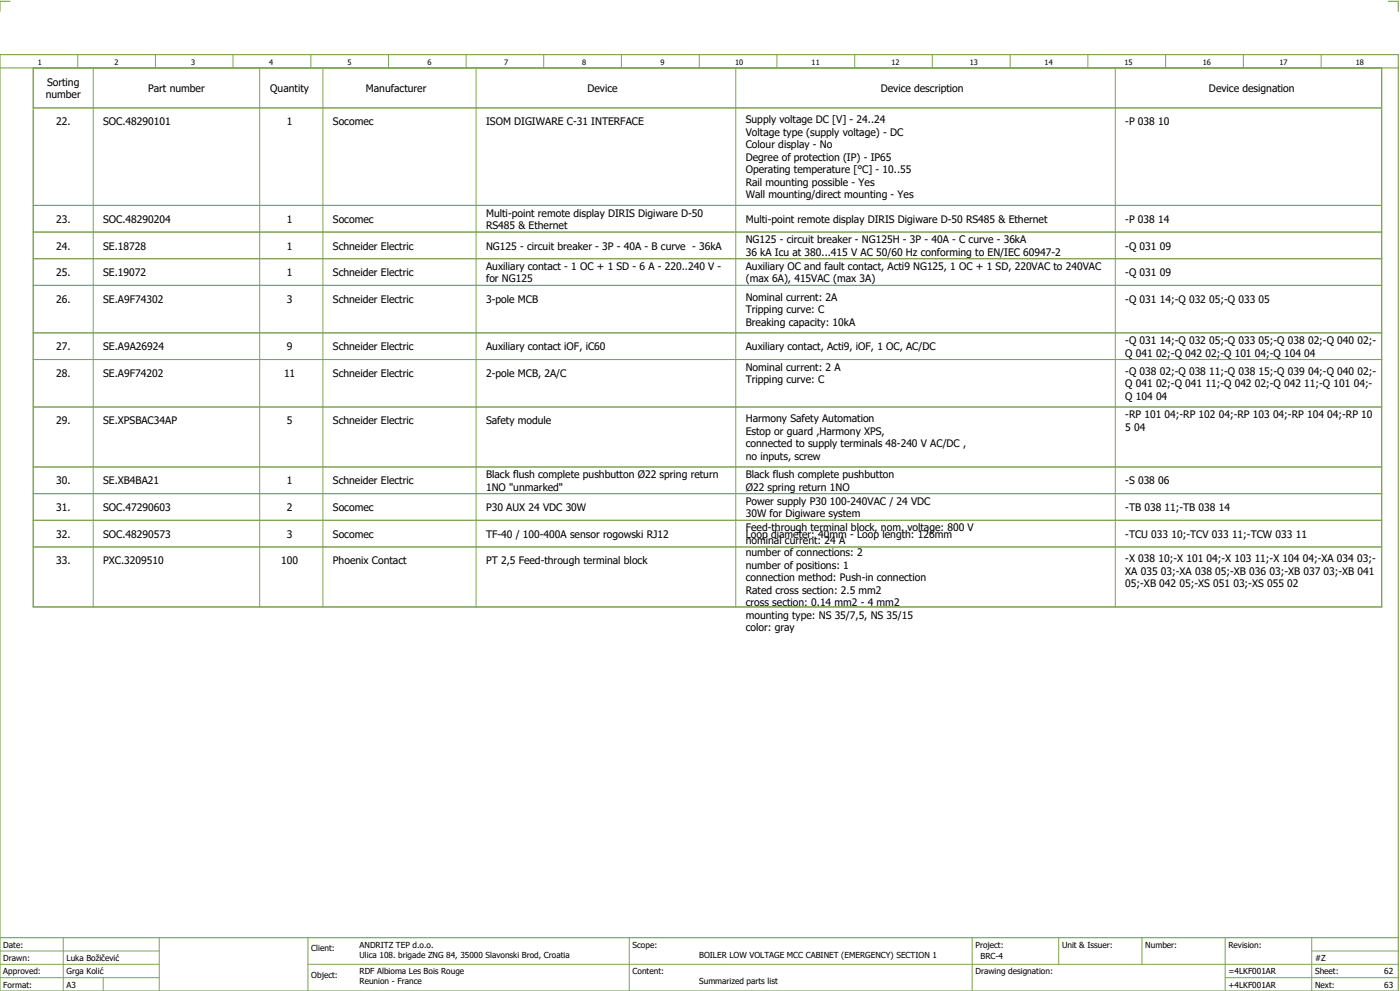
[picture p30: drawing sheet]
<svg xmlns="http://www.w3.org/2000/svg" width="421mm" height="297mm" viewBox="0 0 421 297" stroke-linecap="round" stroke-linejoin="round" font-family="sans-serif">
<defs><g id="words">
<g font-size="3.1">
<text x="13.7" y="29.5">number</text>
<text x="14.1" y="25.8">Sorting</text>
<text x="44.5" y="27.6">Part number</text>
<text x="81.2" y="27.6">Quantity</text>
<text x="109.9" y="27.6">Manufacturer</text>
<text x="176.5" y="27.6">Device</text>
<text x="264.5" y="27.6">Device description</text>
<text x="363.1" y="27.6">Device designation</text>
<text x="16.8" y="37.6">22.</text>
<text x="31" y="37.6">SOC.48290101</text>
<text x="86.2" y="37.6">1</text>
<text x="100" y="37.6">Socomec</text>
<text x="146" y="37.6">ISOM DIGIWARE C-31 INTERFACE</text>
<text x="224" y="37">Supply voltage DC [V] - 24..24</text>
<text x="224" y="40.8">Voltage type (supply voltage) - DC</text>
<text x="338" y="37.6">-P 038 10</text>
<text x="224" y="44.5">Colour display - No</text>
<text x="224" y="48.3">Degree of protection (IP) - IP65</text>
<text x="224" y="52">Operating temperature [°C] - 10..55</text>
<text x="224" y="55.8">Rail mounting possible - Yes</text>
<text x="224" y="59.5">Wall mounting/direct mounting - Yes</text>
<text x="146" y="65">Multi-point remote display DIRIS Digiware D-50</text>
<text x="16.8" y="66.9">23.</text>
<text x="31" y="66.9">SOC.48290204</text>
<text x="86.2" y="66.9">1</text>
<text x="100" y="66.9">Socomec</text>
<text x="146" y="68.8">RS485 &amp; Ethernet</text>
<text x="224" y="66.9">Multi-point remote display DIRIS Digiware D-50 RS485 &amp; Ethernet</text>
<text x="338" y="66.9">-P 038 14</text>
<text x="16.8" y="74.9">24.</text>
<text x="31" y="74.9">SE.18728</text>
<text x="86.2" y="74.9">1</text>
<text x="100" y="74.9">Schneider Electric</text>
<text x="146" y="74.9">NG125 - circuit breaker - 3P - 40A - B curve - 36kA</text>
<text x="224" y="73">NG125 - circuit breaker - NG125H - 3P - 40A - C curve - 36kA</text>
<text x="224" y="76.8">36 kA Icu at 380...415 V AC 50/60 Hz conforming to EN/IEC 60947-2</text>
<text x="338" y="74.9">-Q 031 09</text>
<text x="16.8" y="82.9">25.</text>
<text x="31" y="82.9">SE.19072</text>
<text x="86.2" y="82.9">1</text>
<text x="100" y="82.9">Schneider Electric</text>
<text x="146" y="81">Auxiliary contact - 1 OC + 1 SD - 6 A - 220..240 V -</text>
<text x="224" y="81">Auxiliary OC and fault contact, Acti9 NG125, 1 OC + 1 SD, 220VAC to 240VAC</text>
<text x="338" y="82.9">-Q 031 09</text>
<text x="146" y="84.8">for NG125</text>
<text x="224" y="84.8">(max 6A), 415VAC (max 3A)</text>
<text x="16.8" y="90.9">26.</text>
<text x="31" y="90.9">SE.A9F74302</text>
<text x="86.2" y="90.9">3</text>
<text x="100" y="90.9">Schneider Electric</text>
<text x="146" y="90.9">3-pole MCB</text>
<text x="224" y="90.3">Nominal current: 2A</text>
<text x="224" y="94">Tripping curve: C</text>
<text x="338" y="90.9">-Q 031 14;-Q 032 05;-Q 033 05</text>
<text x="224" y="97.8">Breaking capacity: 10kA</text>
<text x="16.8" y="105.1">27.</text>
<text x="31" y="105.1">SE.A9A26924</text>
<text x="86.2" y="105.1">9</text>
<text x="100" y="105.1">Schneider Electric</text>
<text x="146" y="105.1">Auxiliary contact iOF, iC60</text>
<text x="224" y="105.1">Auxiliary contact, Acti9, iOF, 1 OC, AC/DC</text>
<text x="338" y="103.3">-Q 031 14;-Q 032 05;-Q 033 05;-Q 038 02;-Q 040 02;-</text>
<text x="338" y="107">Q 041 02;-Q 042 02;-Q 101 04;-Q 104 04</text>
<text x="16.8" y="113.1">28.</text>
<text x="31" y="113.1">SE.A9F74202</text>
<text x="85.3" y="113.1">11</text>
<text x="100" y="113.1">Schneider Electric</text>
<text x="146" y="113.1">2-pole MCB, 2A/C</text>
<text x="224" y="111.3">Nominal current: 2 A</text>
<text x="338" y="112.5">-Q 038 02;-Q 038 11;-Q 038 15;-Q 039 04;-Q 040 02;-</text>
<text x="224" y="115">Tripping curve: C</text>
<text x="338" y="116.3">Q 041 02;-Q 041 11;-Q 042 02;-Q 042 11;-Q 101 04;-</text>
<text x="338" y="120">Q 104 04</text>
<text x="338" y="125.5">-RP 101 04;-RP 102 04;-RP 103 04;-RP 104 04;-RP 10</text>
<text x="16.8" y="127.4">29.</text>
<text x="31" y="127.4">SE.XPSBAC34AP</text>
<text x="86.2" y="127.4">5</text>
<text x="100" y="127.4">Schneider Electric</text>
<text x="146" y="127.4">Safety module</text>
<text x="224" y="126.8">Harmony Safety Automation</text>
<text x="224" y="130.5">Estop or guard ,Harmony XPS,</text>
<text x="338" y="129.3">5 04</text>
<text x="224" y="134.3">connected to supply terminals 48-240 V AC/DC ,</text>
<text x="146" y="143.5">Black flush complete pushbutton Ø22 spring return</text>
<text x="224" y="138">no inputs, screw</text>
<text x="224" y="143.5">Black flush complete pushbutton</text>
<text x="16.8" y="145.4">30.</text>
<text x="31" y="145.4">SE.XB4BA21</text>
<text x="86.2" y="145.4">1</text>
<text x="100" y="145.4">Schneider Electric</text>
<text x="146" y="147.3">1NO &quot;unmarked&quot;</text>
<text x="224" y="147.3">Ø22 spring return 1NO</text>
<text x="338" y="145.4">-S 038 06</text>
<text x="16.8" y="153.4">31.</text>
<text x="31" y="153.4">SOC.47290603</text>
<text x="86.2" y="153.4">2</text>
<text x="100" y="153.4">Socomec</text>
<text x="146" y="153.4">P30 AUX 24 VDC 30W</text>
<text x="224" y="151.5">Power supply P30 100-240VAC / 24 VDC</text>
<text x="224" y="155.3">30W for Digiware system</text>
<text x="338" y="153.4">-TB 038 11;-TB 038 14</text>
<text x="16.8" y="161.4">32.</text>
<text x="31" y="161.4">SOC.48290573</text>
<text x="86.2" y="161.4">3</text>
<text x="100" y="161.4">Socomec</text>
<text x="146" y="161.4">TF-40 / 100-400A sensor rogowski RJ12</text>
<text x="224" y="161.4">Loop diameter: 40mm - Loop length: 126mm</text>
<text x="224" y="159.4">Feed-through terminal block, nom. voltage: 800 V</text>
<text x="338" y="161.4">-TCU 033 10;-TCV 033 11;-TCW 033 11</text>
<text x="224" y="163.1">nominal current: 24 A</text>
<text x="224" y="166.9">number of connections: 2</text>
<text x="16.8" y="169.4">33.</text>
<text x="31" y="169.4">PXC.3209510</text>
<text x="84.5" y="169.4">100</text>
<text x="100" y="169.4">Phoenix Contact</text>
<text x="146" y="169.4">PT 2,5 Feed-through terminal block</text>
<text x="224" y="170.6">number of positions: 1</text>
<text x="338" y="168.8">-X 038 10;-X 101 04;-X 103 11;-X 104 04;-XA 034 03;-</text>
<text x="338" y="172.5">XA 035 03;-XA 038 05;-XB 036 03;-XB 037 03;-XB 041</text>
<text x="224" y="174.4">connection method: Push-in connection</text>
<text x="224" y="178.1">Rated cross section: 2.5 mm2</text>
<text x="338" y="176.3">05;-XB 042 05;-XS 051 03;-XS 055 02</text>
<text x="224" y="181.9">cross section: 0.14 mm2 - 4 mm2</text>
<text x="224" y="185.6">mounting type: NS 35/7,5, NS 35/15</text>
<text x="224" y="189.4">color: gray</text>
</g>
<g font-size="2.5">
<text x="1" y="284.4">Date:</text>
<text x="93.5" y="285.4">Client:</text>
<text x="108" y="284.4">ANDRITZ TEP d.o.o.</text>
<text x="108" y="287.4">Ulica 108. brigade ZNG 84, 35000 Slavonski Brod, Croatia</text>
<text x="190" y="284.4">Scope:</text>
<text x="210" y="287.4">BOILER LOW VOLTAGE MCC CABINET (EMERGENCY) SECTION 1</text>
<text x="293" y="284.4">Project:</text>
<text x="294.5" y="287.9">BRC-4</text>
<text x="319" y="284.4">Unit &amp; Issuer:</text>
<text x="344" y="284.4">Number:</text>
<text x="369" y="284.4">Revision:</text>
<text x="1" y="288.4">Drawn:</text>
<text x="1" y="292.4">Approved:</text>
<text x="20" y="288.4">Luka Božičević</text>
<text x="20" y="292.4">Grga Kolić</text>
<text x="93.5" y="293.4">Object:</text>
<text x="108" y="292.4">RDF Albioma Les Bois Rouge</text>
<text x="190" y="292.4">Content:</text>
<text x="293" y="292.4">Drawing designation:</text>
<text x="369" y="292.4">=4LKF001AR</text>
<text x="395" y="292.4">Sheet:</text>
<text x="395" y="288.4">#Z</text>
<text x="415.8" y="292.4">62</text>
<text x="1" y="296.4">Format:</text>
<text x="20" y="296.4">A3</text>
<text x="108" y="295.4">Reunion - France</text>
<text x="210" y="295.4">Summarized parts list</text>
<text x="369" y="296.4">+4LKF001AR</text>
<text x="395" y="296.4">Next:</text>
<text x="415.8" y="296.4">63</text>
</g>
<g font-size="2.2">
<text x="11.4" y="19.4">1</text>
<text x="34.4" y="19.4">2</text>
<text x="57.4" y="19.4">3</text>
<text x="80.9" y="19.4">4</text>
<text x="104.4" y="19.4">5</text>
<text x="128.4" y="19.4">6</text>
<text x="151.4" y="19.4">7</text>
<text x="174.9" y="19.4">8</text>
<text x="198.4" y="19.4">9</text>
<text x="220.8" y="19.4">10</text>
<text x="243.8" y="19.4">11</text>
<text x="267.8" y="19.4">12</text>
<text x="291.3" y="19.4">13</text>
<text x="313.8" y="19.4">14</text>
<text x="337.8" y="19.4">15</text>
<text x="361.3" y="19.4">16</text>
<text x="384.3" y="19.4">17</text>
<text x="407.3" y="19.4">18</text>
</g>
</g></defs>
<g fill="none" stroke="#7ca552" stroke-width=".35">
<path d="M0 16.4h420v281h-420zM3 .4h-3v3M417 .4h3v3M0 20.4h420M10 20.4v12M10 33.1v28.2M415 20.4v12M415 33.1v28.2M10 61.8v7.7M10 69.8v7.7M10 77.8v7.7M415 61.8v7.7"/>
<path d="M415 69.8v7.7M415 77.8v7.7M10 86v13.7M415 86v13.7M10 100.1v7.7M10 108.2v13.8M415 100.1v7.7M415 108.2v13.8M10 122.6v17.3M415 122.6v17.3M10 140.3v7.7M10 148.3v7.7"/>
<path d="M10 156.3v7.7M415 140.3v7.7M415 148.3v7.7M415 156.3v7.7M10 164.6v17.3M415 164.6v17.3M10 182.1h405M0 281.4h420"/>
</g>
<g fill="none" stroke="#7ca552" stroke-width=".3">
<path d="M23.4 16.5v4M46.7 16.4v4M70 16.4v4M93.4 16.4v4M116.7 16.5v4M140 16.4v4M163.3 16.4v4M186.7 16.4v4M210 16.4v4M233.4 16.4v4M256.7 16.4v4M280 16.5v4"/>
<path d="M303.4 16.4v4M326.8 16.4v4M350.1 16.4v4M373.5 16.4v4M396.8 16.4v4M10 32.4h405M10 20.4h405v161.7h-405zM28 20.4v161.7M78 20.4v161.7M97 20.4v161.7M143 20.4v161.7M221 20.4v161.7"/>
<path d="M335 20.4v161.7M10 61.6h405M10 69.6h405M10 77.6h405M10 85.6h405M10 99.9h405M10 107.9h405M10 122.1h405M10 140.1h405M10 148.1h405M10 156.1h405M10 164.1h405"/>
<path d="M0 285.4h47.8M0 293.4h47.8M19 281.4v16M31 293.4v4M47.8 281.4v16M47.8 289.4h-47.8M92.5 281.4v16M92.5 289.4h327.5M189 281.4v16M292 281.4v15.8M318 281.4v8M343 281.4v8"/>
<path d="M368 281.4v15.8M368 293.4h52M394 285.4h26M394 281.4v15.8"/>
</g>
<use href="#words"/>
</svg>
